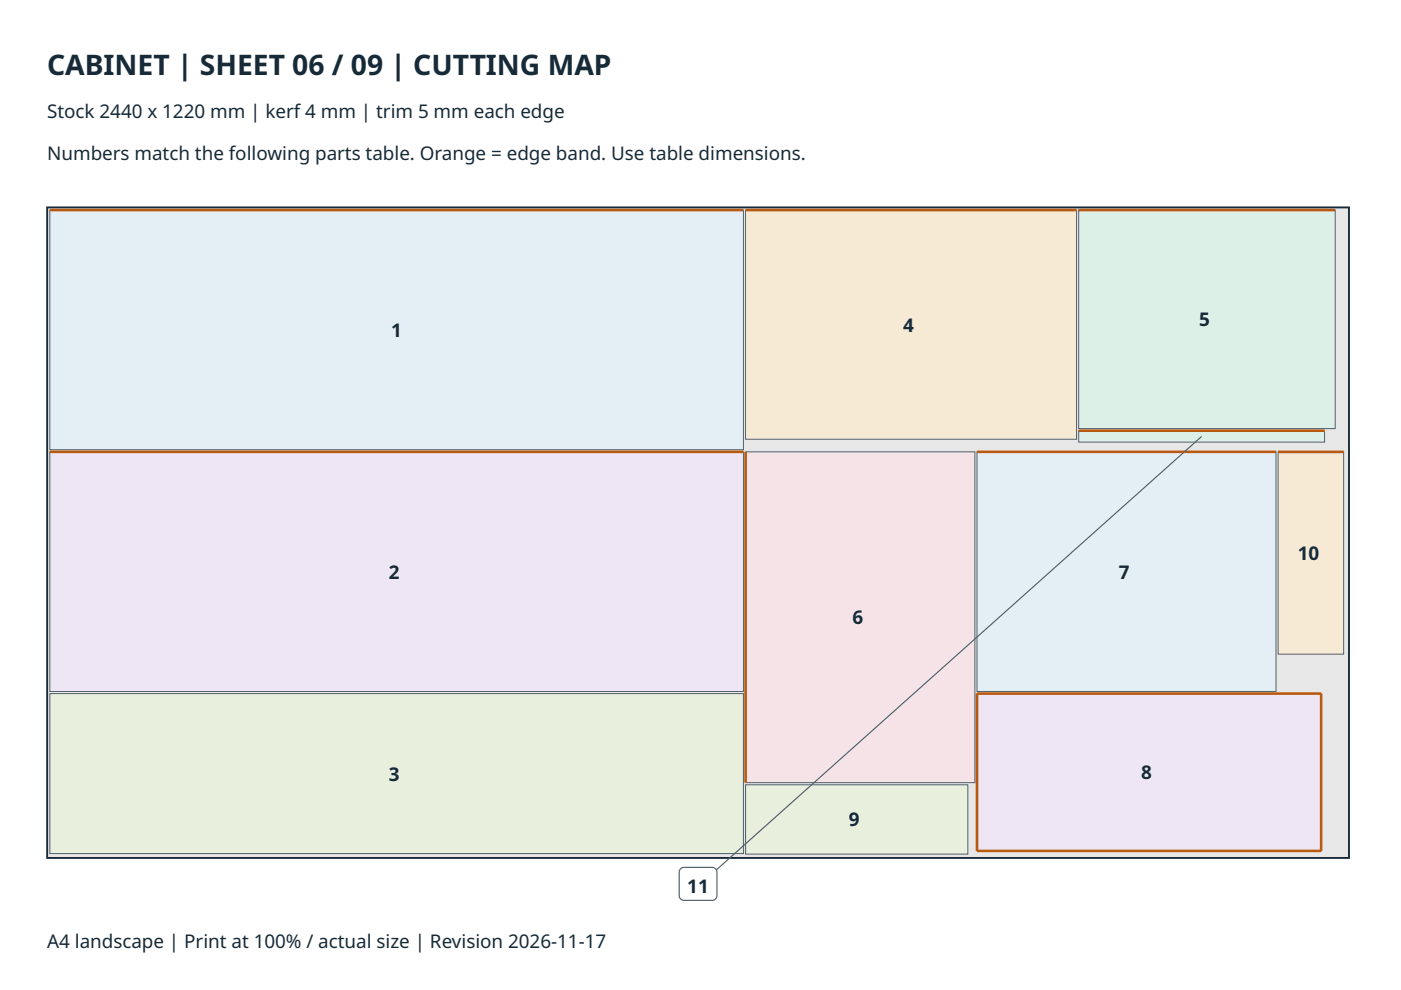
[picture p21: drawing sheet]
<svg xmlns="http://www.w3.org/2000/svg" width="297mm" height="210mm" viewBox="0 0 297 210" stroke-linecap="round" stroke-linejoin="round" font-family="sans-serif">
<defs><g id="words">
<text font-size="6" fill="#172a38" x="10" y="16">CABINET | SHEET 06 / 09 | CUTTING MAP</text>
<g font-size="4" fill="#172a38">
<text x="10" y="25">Stock 2440 x 1220 mm | kerf 4 mm | trim 5 mm each edge</text>
<text x="10" y="34">Numbers match the following parts table. Orange = edge band. Use table dimensions.</text>
<text x="82.9" y="71.4">1</text>
<text x="191.5" y="70.3">4</text>
<text x="254.2" y="69.2">5</text>
<text x="275.2" y="118.7">10</text>
<text x="82.4" y="122.7">2</text>
<text x="237.2" y="122.7">7</text>
<text x="180.7" y="132.4">6</text>
<text x="82.4" y="165.5">3</text>
<text x="242" y="165.2">8</text>
<text x="180" y="175.2">9</text>
<text x="145.7" y="189.4">11</text>
<text x="10" y="200.9">A4 landscape | Print at 100% / actual size | Revision 2026-11-17</text>
</g>
</g></defs>
<path d="M10 44h276v137.9h-276z" fill="#e7e7e7"/>
<path d="M10 44h276v137.9h-276z" fill="none" stroke="#172a38" stroke-width=".4"/>
<path d="M10.6 44.5h147v50.8h-147z" fill="#e4eff5"/>
<path d="M10.6 44.5h147v50.8h-147z" fill="none" stroke="#52606b" stroke-width=".21"/>
<path d="M10.6 44.5h147z" fill="#000" stroke="#b8590e" stroke-width=".55"/>
<path d="M10.6 95.8h147v50.8h-147z" fill="#eee6f5"/>
<path d="M10.6 95.8h147v50.8h-147z" fill="none" stroke="#52606b" stroke-width=".21"/>
<path d="M10.6 95.8h147z" fill="#000" stroke="#b8590e" stroke-width=".55"/>
<path d="M10.6 147.1h147v33.9h-147z" fill="#e8f0dd"/>
<path d="M10.6 147.1h147v33.9h-147z" fill="none" stroke="#52606b" stroke-width=".21"/>
<path d="M158.1 44.5h70.2v48.6h-70.2z" fill="#f7ead4"/>
<path d="M158.1 44.5h70.2v48.6h-70.2z" fill="none" stroke="#52606b" stroke-width=".21"/>
<path d="M158.1 44.5h70.2z" fill="#000" stroke="#b8590e" stroke-width=".55"/>
<path d="M228.7 44.5h54.4v46.4h-54.4z" fill="#dcf0e8"/>
<path d="M228.7 44.5h54.4v46.4h-54.4z" fill="none" stroke="#52606b" stroke-width=".21"/>
<path d="M228.7 44.5h54.4z" fill="#000" stroke="#b8590e" stroke-width=".55"/>
<path d="M158.1 95.8h48.6v70.1h-48.6z" fill="#f6e3e8"/>
<path d="M158.1 95.8h48.6v70.1h-48.6z" fill="none" stroke="#52606b" stroke-width=".21"/>
<path d="M158.1 95.8v70.1z" fill="#000" stroke="#b8590e" stroke-width=".55"/>
<path d="M207.1 95.8h63.4v50.8h-63.4z" fill="#e4eff5"/>
<path d="M207.1 95.8h63.4v50.8h-63.4z" fill="none" stroke="#52606b" stroke-width=".21"/>
<path d="M207.1 95.8h63.4z" fill="#000" stroke="#b8590e" stroke-width=".55"/>
<path d="M207.1 147.1h73v33.3h-73z" fill="#eee6f5"/>
<path d="M207.1 147.1h73v33.3h-73z" fill="none" stroke="#52606b" stroke-width=".21"/>
<path d="M207.1 147.1h73zM207.1 147.1v33.3zM280.1 147.1v33.3zM207.1 180.4h73z" fill="#000" stroke="#b8590e" stroke-width=".55"/>
<path d="M158.1 166.4h47.1v14.7h-47.1z" fill="#e8f0dd"/>
<path d="M158.1 166.4h47.1v14.7h-47.1z" fill="none" stroke="#52606b" stroke-width=".21"/>
<path d="M271 95.8h13.9v42.9h-13.9z" fill="#f7ead4"/>
<path d="M271 95.8h13.9v42.9h-13.9z" fill="none" stroke="#52606b" stroke-width=".21"/>
<path d="M271 95.8h13.9z" fill="#000" stroke="#b8590e" stroke-width=".55"/>
<path d="M228.7 91.3h52.1v2.4h-52.1z" fill="#dcf0e8"/>
<path d="M228.7 91.3h52.1v2.4h-52.1z" fill="none" stroke="#52606b" stroke-width=".21"/>
<path d="M228.7 91.3h52.1z" fill="#000" stroke="#b8590e" stroke-width=".55"/>
<path d="M254.8 92.5l-106.8 95.4" fill="none" stroke="#52606b" stroke-width=".25"/>
<path d="M144.3 184.2l.7-.3h6a1 1 0 0 1 1 1v5a1 1 0 0 1-1 1h-6a1 1 0 0 1-1-1v-5z" fill-rule="evenodd" fill="#fff"/>
<path d="M144.3 184.2l.7-.3h6a1 1 0 0 1 1 1v5a1 1 0 0 1-1 1h-6a1 1 0 0 1-1-1v-5z" fill="none" stroke="#52606b" stroke-width=".25"/>
<use href="#words"/>
</svg>
